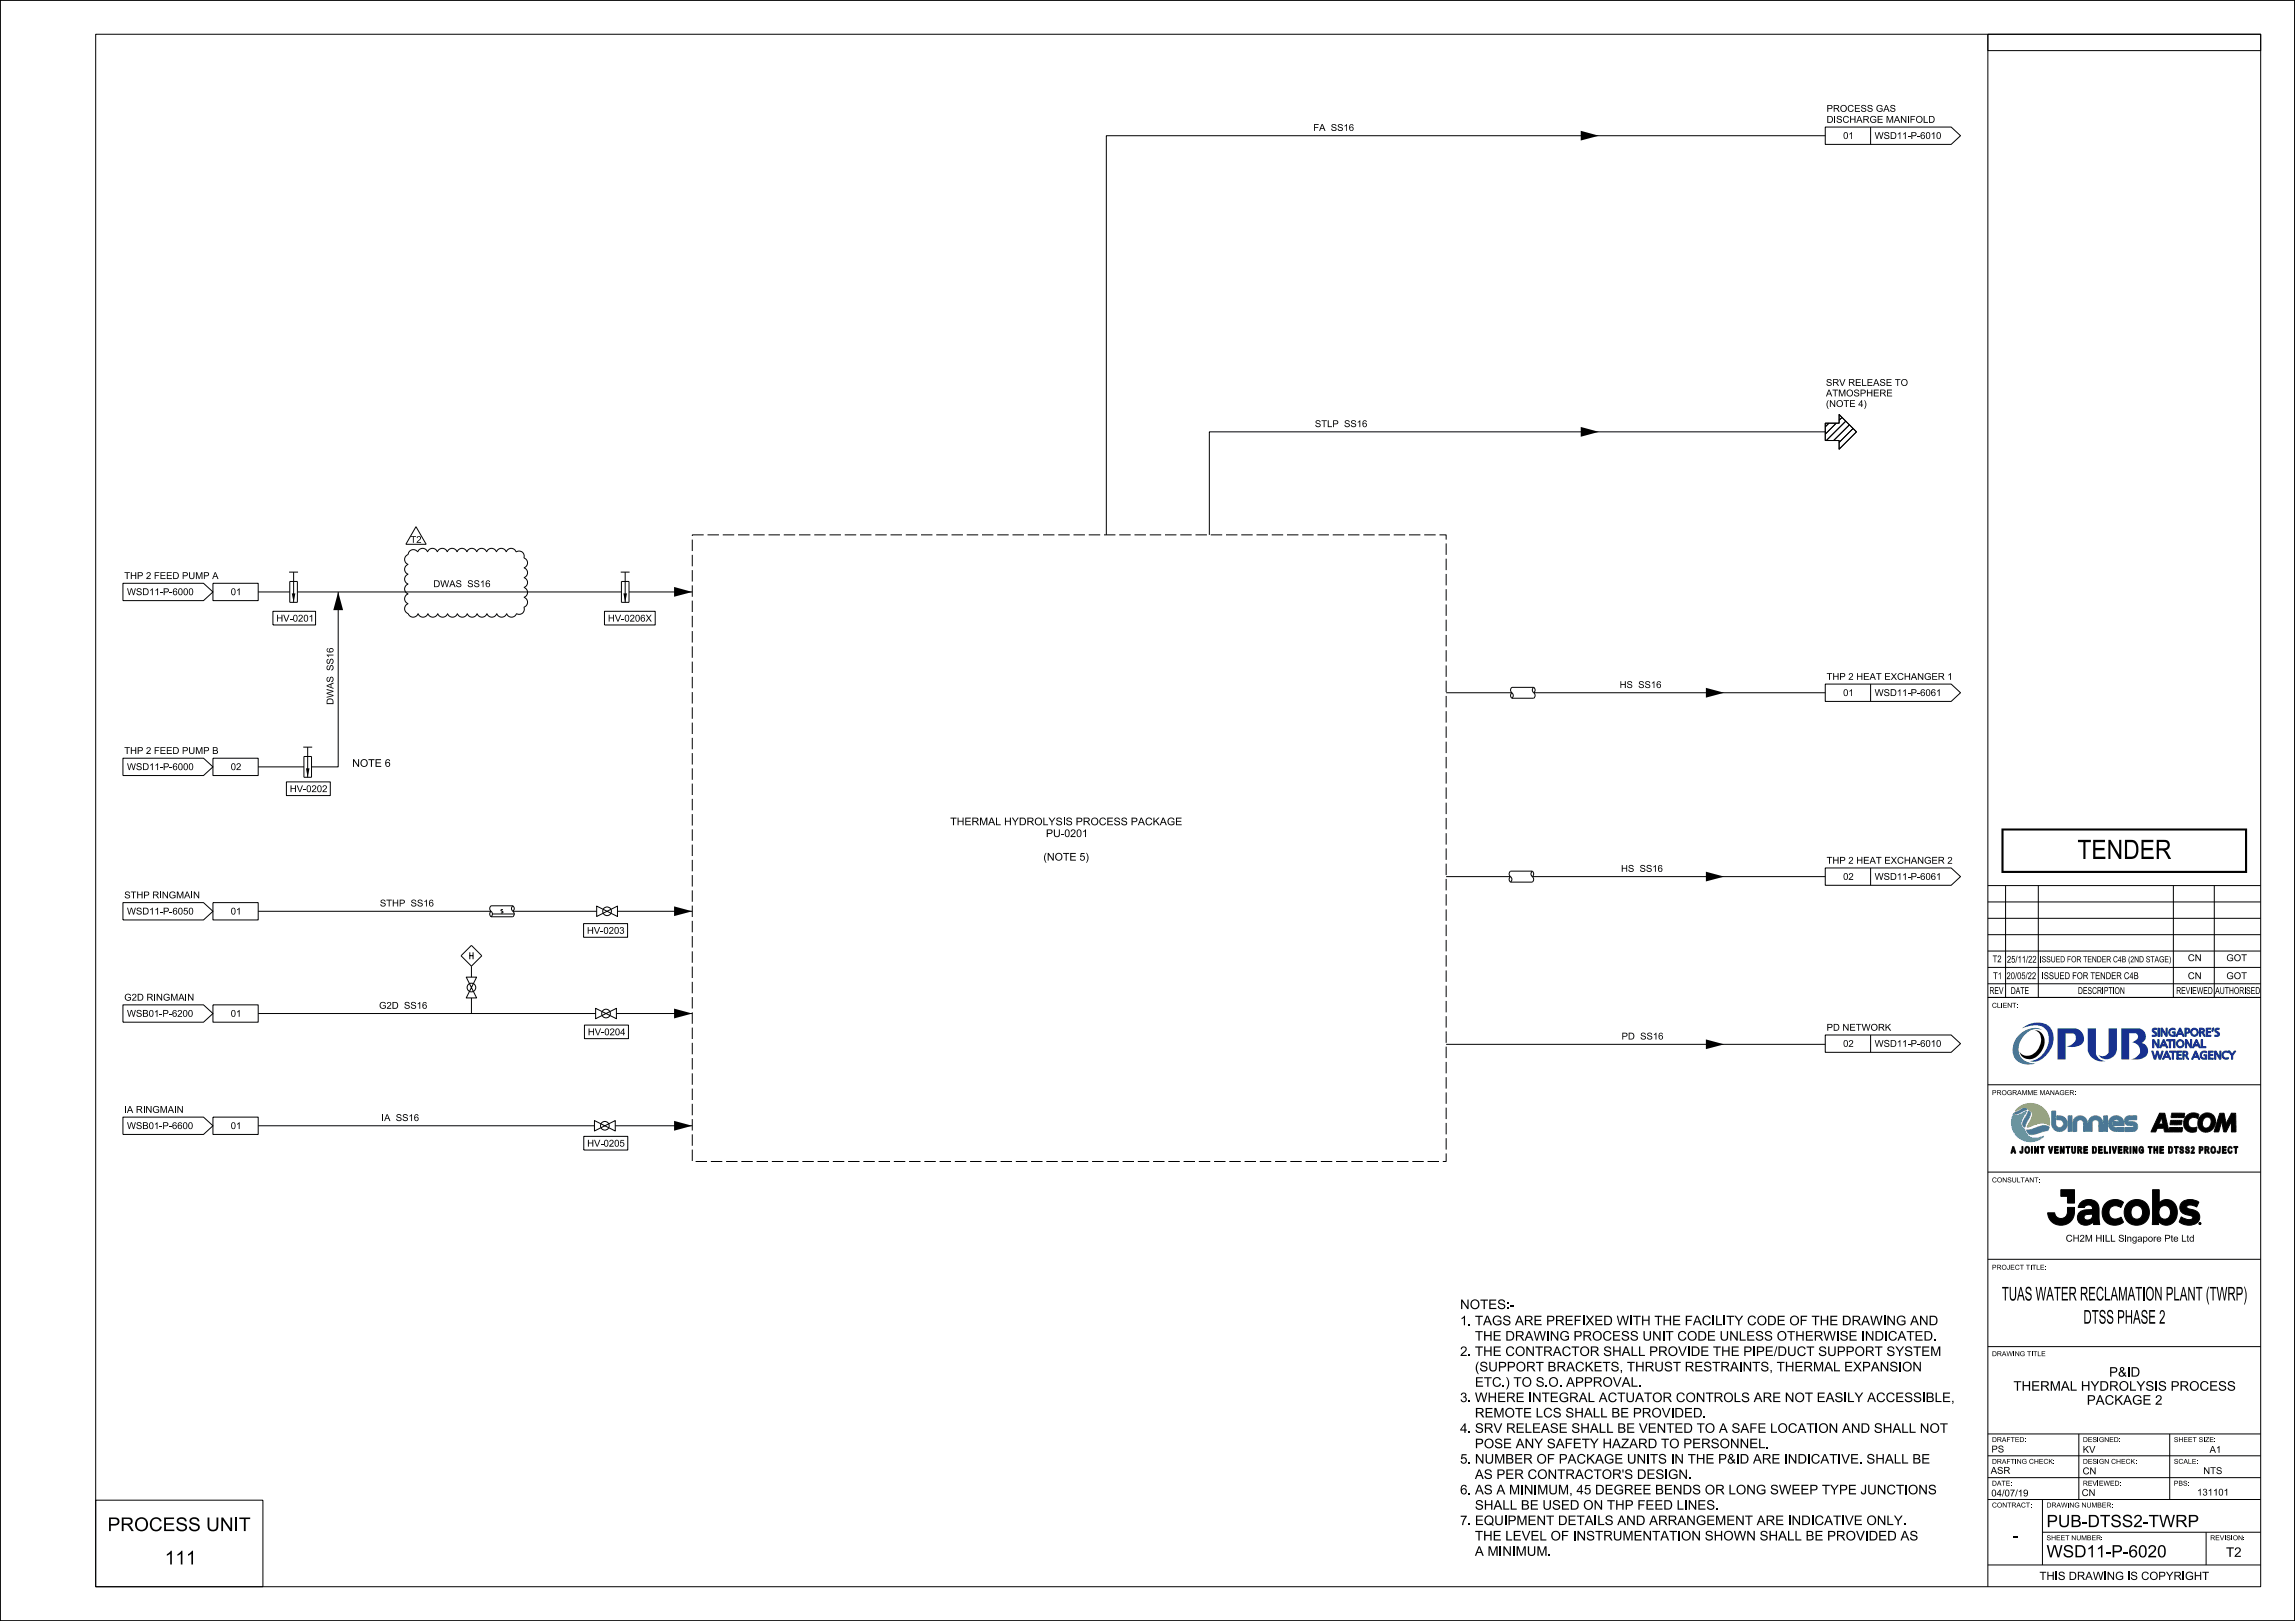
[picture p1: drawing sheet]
<svg xmlns="http://www.w3.org/2000/svg" width="841mm" height="594mm" viewBox="0 0 841 594" stroke-linecap="round" stroke-linejoin="round" font-family="sans-serif">
<defs><g id="words">
<text font-size="7" x="761.3" y="314.8">TENDER</text>
<g font-size="5">
<text x="733.6" y="476.6">TUAS WATER RECLAMATION PLANT (TWRP)</text>
<text x="763.5" y="485.1">DTSS PHASE 2</text>
<text x="39.4" y="561.1">PROCESS UNIT</text>
<text x="60.4" y="573.3">111</text>
</g>
<g font-size="4.5">
<text x="749.9" y="559.6">PUB-DTSS2-TWRP</text>
<text x="737.5" y="565">-</text>
<text x="749.9" y="570.7">WSD11-P-6020</text>
</g>
<g font-size="3.5">
<text x="535" y="479.7">NOTES:-</text>
<text x="535" y="485.6">1. TAGS ARE PREFIXED WITH THE FACILITY CODE OF THE DRAWING AND</text>
<text x="540.2" y="491.3">THE DRAWING PROCESS UNIT CODE UNLESS OTHERWISE INDICATED.</text>
<text x="535" y="496.9">2. THE CONTRACTOR SHALL PROVIDE THE PIPE/DUCT SUPPORT SYSTEM</text>
<text x="540.2" y="502.5">(SUPPORT BRACKETS, THRUST RESTRAINTS, THERMAL EXPANSION</text>
<text x="540.4" y="508.2">ETC.) TO S.O. APPROVAL.</text>
<text x="737.8" y="509.6">THERMAL HYDROLYSIS PROCESS</text>
<text x="772.9" y="504.5">P&amp;ID</text>
<text x="535" y="513.8">3. WHERE INTEGRAL ACTUATOR CONTROLS ARE NOT EASILY ACCESSIBLE,</text>
<text x="764.7" y="514.7">PACKAGE 2</text>
<text x="540.3" y="519.4">REMOTE LCS SHALL BE PROVIDED.</text>
<text x="535" y="525.1">4. SRV RELEASE SHALL BE VENTED TO A SAFE LOCATION AND SHALL NOT</text>
<text x="540.3" y="530.7">POSE ANY SAFETY HAZARD TO PERSONNEL.</text>
<text x="535" y="536.3">5. NUMBER OF PACKAGE UNITS IN THE P&amp;ID ARE INDICATIVE. SHALL BE</text>
<text x="540.4" y="542">AS PER CONTRACTOR'S DESIGN.</text>
<text x="535" y="547.6">6. AS A MINIMUM, 45 DEGREE BENDS OR LONG SWEEP TYPE JUNCTIONS</text>
<text x="540.3" y="553.2">SHALL BE USED ON THP FEED LINES.</text>
<text x="535" y="558.9">7. EQUIPMENT DETAILS AND ARRANGEMENT ARE INDICATIVE ONLY.</text>
<text x="540.1" y="564.5">THE LEVEL OF INSTRUMENTATION SHOWN SHALL BE PROVIDED AS</text>
<text x="540.1" y="570.1">A MINIMUM.</text>
<text x="815.7" y="570.5">T2</text>
</g>
<text font-size="3" x="747.4" y="579">THIS DRAWING IS COPYRIGHT</text>
<g font-size="2.8">
<text x="129.1" y="281">NOTE 6</text>
<text x="348.2" y="302.4">THERMAL HYDROLYSIS PROCESS PACKAGE</text>
<text x="383.3" y="306.7">PU-0201</text>
<text x="382.3" y="315.4">(NOTE 5)</text>
</g>
<g font-size="2.5">
<text x="669.4" y="41">PROCESS GAS</text>
<text x="481.3" y="48">FA</text>
<text x="488.3" y="48">SS16</text>
<text x="669.4" y="45">DISCHARGE MANIFOLD</text>
<text x="675.4" y="50.9">01</text>
<text x="687" y="50.9">WSD11-P-6010</text>
<text x="669.1" y="141.4">SRV RELEASE TO</text>
<text x="669.1" y="149.1">(NOTE 4)</text>
<text x="669.1" y="145.3">ATMOSPHERE</text>
<text x="481.8" y="156.5">STLP</text>
<text x="493.2" y="156.5">SS16</text>
<text x="150.4" y="198.9">T2</text>
<text x="45.5" y="212.2">THP 2 FEED PUMP A</text>
<text x="158.8" y="215.2">DWAS</text>
<text x="172.1" y="215.2">SS16</text>
<text x="46.5" y="218.1">WSD11-P-6000</text>
<text x="84.5" y="218.1">01</text>
<text x="101.3" y="227.8">HV-0201</text>
<text x="222.8" y="227.8">HV-0206X</text>
<text x="122.2" y="245.8" transform="rotate(-90 122.2 245.8)">SS16</text>
<text x="669.4" y="249.1">THP 2 HEAT EXCHANGER 1</text>
<text x="593.5" y="252.1">HS</text>
<text x="600.8" y="252.1">SS16</text>
<text x="675.4" y="255.1">01</text>
<text x="687" y="255.1">WSD11-P-6061</text>
<text x="122.2" y="258.3" transform="rotate(-90 122.2 258.3)">DW AS</text>
<text x="45.5" y="276.3">THP 2 FEED PUMP B</text>
<text x="46.5" y="282.2">WSD11-P-6000</text>
<text x="84.5" y="282.2">02</text>
<text x="106.2" y="290.3">HV-0202</text>
<text x="669.4" y="316.5">THP 2 HEAT EXCHANGER 2</text>
<text x="594" y="319.5">HS</text>
<text x="601.3" y="319.5">SS16</text>
<text x="675.4" y="322.4">02</text>
<text x="687" y="322.4">WSD11-P-6061</text>
<text x="45.5" y="329.2">STHP RINGMAIN</text>
<text x="46.5" y="335.1">WSD11-P-6050</text>
<text x="84.5" y="335.1">01</text>
<text x="139.2" y="332.2">STHP</text>
<text x="151.1" y="332.2">SS16</text>
<text x="215.1" y="342.2">HV-0203</text>
<text x="172.2" y="351.5">H</text>
<text x="730.2" y="352.6">T2</text>
<text x="735.4" y="352.8">25/11/22</text>
<text x="801.7" y="352.2">CN</text>
<text x="815.8" y="352.2">GOT</text>
<text x="730.4" y="358.8">T1</text>
<text x="735.3" y="358.8">20/05/22</text>
<text x="748.2" y="358.8">ISSUED FOR TENDER C4B</text>
<text x="801.7" y="358.8">CN</text>
<text x="815.8" y="358.8">GOT</text>
<text x="729" y="364.2">REV</text>
<text x="736.8" y="364.2">DATE</text>
<text x="761.5" y="364.2">DESCRIPTION</text>
<text x="797.5" y="364.2">REVIEWED</text>
<text x="811.8" y="364.2">AUTHORISED</text>
<text x="45.5" y="366.7">G2D RINGMAIN</text>
<text x="138.9" y="369.7">G2D</text>
<text x="148.7" y="369.7">SS16</text>
<text x="46.5" y="372.6">WSB01-P-6200</text>
<text x="84.5" y="372.6">01</text>
<text x="669.4" y="377.7">PD NETWORK</text>
<text x="215.4" y="379.4">HV-0204</text>
<text x="594.2" y="380.9">PD</text>
<text x="601.5" y="380.9">SS16</text>
<text x="675.4" y="383.6">02</text>
<text x="687" y="383.6">WSD11-P-6010</text>
<text x="45.5" y="407.8">IA RINGMAIN</text>
<text x="46.5" y="413.7">WSB01-P-6600</text>
<text x="84.5" y="413.7">01</text>
<text x="139.8" y="410.8">IA</text>
<text x="145.9" y="410.8">SS16</text>
<text x="215.2" y="420.2">HV-0205</text>
<text x="757" y="455">CH2M HILL Singapore Pte Ltd</text>
<text x="729.8" y="532.2">PS</text>
<text x="763.2" y="532.4">KV</text>
<text x="809.7" y="532.4">A1</text>
<text x="729.5" y="540.1">ASR</text>
<text x="763.2" y="540.3">CN</text>
<text x="807.4" y="540.2">NTS</text>
<text x="729.7" y="548.4">04/07/19</text>
<text x="762.8" y="548.2">CN</text>
<text x="805.1" y="548">131101</text>
</g>
<text font-size="2.2" x="747.5" y="352.6">ISSUED FOR TENDER C4B (2ND STAGE)</text>
<g font-size="1.8">
<text x="729.9" y="369.3">CLIENT:</text>
<text x="729.9" y="401.3">PROGRAMME MANAGER:</text>
<text x="729.9" y="433.3">CONSULTANT:</text>
<text x="729.9" y="465.3">PROJECT TITLE:</text>
<text x="729.9" y="497">DRAWING TITLE</text>
<text x="729.9" y="528.4">DRAFTED:</text>
<text x="763.3" y="528.4">DESIGNED:</text>
<text x="796.6" y="528.4">SHEET SIZE:</text>
<text x="729.9" y="536.4">DRAFTING CHECK:</text>
<text x="763.3" y="536.4">DESIGN CHECK:</text>
<text x="796.6" y="536.4">SCALE:</text>
<text x="729.9" y="544.4">DATE:</text>
<text x="763.3" y="544.4">REVIEWED:</text>
<text x="796.6" y="544.4">PBS:</text>
<text x="729.9" y="552.4">CONTRACT:</text>
<text x="749.9" y="552.4">DRAWING NUMBER:</text>
<text x="749.9" y="564.4">SHEET NUMBER:</text>
<text x="809.9" y="564.4">REVISION:</text>
</g>
<text font-size="1.3" x="183.6" y="334.6">S</text>
</g></defs>
<g fill="#17308f">
<path d="M754 376.8h6.5a3.6 3.6 0 0 1 2.2 6l-2.7 .8-2.7-.2a3.3 3.3 0 0 0 3.3-3.9l-.9-.8h-2.7v9.5h-3z" fill-rule="evenodd"/>
<path d="M765 376.8h3.1v9.4a3.7 3.7 0 0 0 3.5 2.6 5.5 5.5 0 0 1-6.6-3.8z" fill-rule="evenodd"/>
<path d="M772.7 376.8h3v7.8a3.7 3.7 0 0 1-2.6 3.4 3.7 3.7 0 0 1-4.1-1.5 2.47 2.47 0 0 0 3.7-.8z" fill-rule="evenodd"/>
<path d="M777.3 376.8h6.7a2.87 2.87 0 0 1 2.3 2.4 2.87 2.87 0 0 1-1.5 3 2.98 2.98 0 0 1 2.3 3.2 2.98 2.98 0 0 1-2.8 2.7l-3.6 .1a3.3 3.3 0 0 0 3.3-4.3 3.1 3.1 0 0 0-2.8-1.9 2.53 2.53 0 0 0 2.2-2.6l-.8-.8h-2.4v9.6h-2.9z" fill-rule="evenodd"/>
</g>
<path d="M740.9 376.8a8 8 0 0 1 10.2-.5 8.1 8.1 0 0 1-2 11.1 5.2 5.2 0 0 1-5.3 1.4 8 8 0 0 0 6.1-11.4 6.7 6.7 0 0 0-7.6-1z" fill-rule="evenodd" fill="#0057b8"/>
<path d="M739.8 379.4a7.2 7.2 0 0 1 8.2-2.1l.2 .2a6.4 6.4 0 0 0-8 4.3 5.4 5.4 0 0 0 5.3 7.9h.3a6 6 0 0 1-8.2-4.1l.2-2.5a7.7 7.7 0 0 1 2-3.7z" fill-rule="evenodd" fill="#008c95"/>
<g fill="none" stroke="#17308f" stroke-width=".37">
<path d="M789.1 376.9l1.3-.1-.2 .5-.6-.1-.4 .4 1.1 1v.8l-.4 .4h-1.2v-.5h.9l.3-.3-1.1-.9a.88 .88 0 0 1 .3-1.2zM790.8 376.8h.5v3h-.5zM791.9 376.8h.5l1.2 2.1 .1-2.1h.5v3h-.5l-1.3-2.2-.1 2.2h-.4zM795.2 377.1l.3-.2a.89 .89 0 0 1 .9-.3 .89 .89 0 0 1 .7 .8 1.16 1.16 0 0 0-1.8 .2 1.16 1.16 0 0 0 .5 1.7h.9v-.7l-.6-.1v-.4h1v1.7h-1.3a1.55 1.55 0 0 1-.6-2.7zM798.7 376.8h.3l1.4 3h-.5l-.3-.7h-1.5l-.3 .7h-.5zM798.9 377.4l.5 1.2h-1.1zM800.7 376.8h1a.99 .99 0 0 1 .8 1.2 .99 .99 0 0 1-1.4 .6v1.2h-.4zM801.1 377.2l.9 .2-.1 .7-.8 .1zM806 376.8h1a.86 .86 0 0 1 .8 .6 .86 .86 0 0 1-.4 1l.7 1.4h-.5l-.6-1.3h-.6v1.3h-.4zM806.4 377.2l.8 .1 .2 .6-1 .2zM807 378.5h.1M808.5 376.8h1.7v.3h-1.2v.9h1v.4h-1v1h1.2v.4h-1.7z"/>
<path d="M810.9 376.8h.4M810.9 376.8h.4l-.4 1.1h-.4zM812 376.9l1.3-.1-.2 .5-.5-.1-.5 .4 1.2 1.2-.4 1h-1.3v-.5h1l.2-.3-1-.9a.85 .85 0 0 1 .2-1.2zM788.5 385.2h.5l.7 2.2 .7-2.2h.4l.7 2.2 .7-2.2h.5l-.9 3h-.6l-.6-2.3-.6 2.3h-.6zM788.8 381h.5l1.4 2.1v-2.1h.5v3h-.6l-1.3-2.2v2.2h-.5zM792.7 381h.3l1.4 3h-.5l-.3-.7h-1.4l-.4 .7h-.4zM792.9 381.6l.5 1.2h-1.1zM793.8 385.2h.3l1.4 3h-.5l-.3-.8h-1.5l-.3 .8h-.5zM794 385.8l.5 1.2h-1.1zM794 381h2.4v.4h-1v2.6h-.5v-2.6h-.9zM795.1 385.2h2.3v.4h-.9v2.6h-.5v-2.6h-.9zM796.5 381h.5v3h-.5z"/>
<path d="M797.7 385.2h1.7v.3h-1.2v.9h1.1v.4h-1.1v.9h1.2v.5h-1.7zM799.9 385.2h.9a.87 .87 0 0 1 .9 .6 .87 .87 0 0 1-.4 1l.7 1.4h-.5l-.7-1.3h-.5v1.3h-.4zM800.3 385.6l.8 .1 .2 .5-1 .3zM800.8 386.9h.1M800.8 381h.5l1.4 2.1v-2.1h.4v3h-.5l-1.3-2.2v2.2h-.5zM804.4 385.2h.4l1.3 3h-.4l-.3-.8h-1.5l-.3 .8h-.5zM804.6 385.8l.5 1.2h-1zM804.7 381h.3l1.4 3h-.5l-.3-.7h-1.4l-.4 .7h-.5zM804.9 381.6l.5 1.2h-1.1zM806.6 381h.5v2.5h1.3v.5h-1.8zM806.7 385.5l.3-.2a.93 .93 0 0 1 1-.3 .93 .93 0 0 1 .6 .8 1.17 1.17 0 0 0-1.7 .2 1.17 1.17 0 0 0 .5 1.7h.8v-.8h-.6v-.4h1v1.7h-1.3a1.56 1.56 0 0 1-.6-2.7zM808.2 387.7h.1"/>
<path d="M809.3 385.2h1.7v.3h-1.2v.9h1.1v.4h-1.1v.9h1.2v.5h-1.7zM811.6 385.2h.5l1.3 2.1v-2.1h.5v3h-.5l-1.4-2.2v2.2h-.4z"/>
<circle cx="804.1" cy="378.2" r="1.03"/>
<circle cx="804.2" cy="378.2" r="1.46"/>
<circle cx="798.9" cy="382.4" r="1.03"/>
<circle cx="798.9" cy="382.4" r="1.46"/>
</g>
<path d="M814.7 385.5a1.79 1.79 0 0 1 1.9-.2v.5a1.15 1.15 0 0 0-1.6 0 1.15 1.15 0 0 0 0 1.6 1.15 1.15 0 0 0 1.6 .1 .79 .79 0 0 1-.4 .7 .79 .79 0 0 1-.9-.1 1.56 1.56 0 0 1-.6-2.6z" fill-rule="evenodd" fill="#17308f"/>
<path d="M814.7 385.5l.3-.2a.93 .93 0 0 1 1-.3 .93 .93 0 0 1 .6 .8 1.15 1.15 0 0 0-1.6 0 1.15 1.15 0 0 0 0 1.6 1.15 1.15 0 0 0 1.6 .1 1 1 0 0 1-.8 .8 1 1 0 0 1-1.1-.5l-.5-1.2zM816.6 385.2h.5l.8 1.1 .9-1.1h.5l-1.1 1.6v1.4h-.5v-1.4zM816.6 385.2h.5" fill="none" stroke="#17308f" stroke-width=".37"/>
<g fill="#17308f">
<path d="M808.5 376.8h1.7v.3h-1.2v.9h1v.4h-1v1h1.2v.4h-1.7z" fill-rule="evenodd"/>
<path d="M791.9 376.8h.5l1.2 2.1 .1-2.1h.5v3h-.5l-1.3-2.2-.1 2.2h-.4z" fill-rule="evenodd"/>
<path d="M790.8 376.8h.5v3h-.5z" fill-rule="evenodd"/>
<path d="M788.9 377l.4-.2h1.1l-.2 .5-.6-.1-.4 .3 1.2 1.3-.5 1h-1.2v-.5h.9l.3-.3-1.2-1.1z" fill-rule="evenodd"/>
<path d="M795.2 377.1a1.66 1.66 0 0 1 1.9-.1v.4a1.19 1.19 0 0 0-1.7 .2 1.19 1.19 0 0 0 .2 1.7h1.1v-.7l-.6-.1v-.4h1v1.7h-1.3a1.55 1.55 0 0 1-.6-2.7z" fill-rule="evenodd"/>
<path d="M798.7 376.8h.3l1.4 3h-.5l-.3-.7h-1.5l-.3 .7h-.5zM798.9 377.4l-.6 1.2h1.1z" fill-rule="evenodd"/>
<path d="M800.7 376.8h1a.99 .99 0 0 1 .8 1.2 .99 .99 0 0 1-1.4 .6v1.2h-.4zM801.1 377.2v1l.9-.1v-.7z" fill-rule="evenodd"/>
<path d="M802.7 378.2a1.46 1.46 0 0 0 2.9 0 1.46 1.46 0 0 0-2.9 0zM803.1 378.2a1.05 1.05 0 0 1 2.1 0 1.05 1.05 0 0 1-2.1 0z" fill-rule="evenodd"/>
<path d="M806 376.8h1a.86 .86 0 0 1 .8 .6 .86 .86 0 0 1-.4 1l.7 1.4h-.5l-.6-1.3h-.6v1.3h-.4zM806.4 377.2v.9l.9-.1-.1-.7z" fill-rule="evenodd"/>
<path d="M810.9 376.8h.4l-.4 1.1h-.4z" fill-rule="evenodd"/>
<path d="M811.8 377l.5-.2h1l-.2 .5-.5-.1-.5 .3 1.2 1.3-.4 1h-1.3v-.5h1l.2-.3-1.1-1.1z" fill-rule="evenodd"/>
<path d="M788.8 381h.5l1.4 2.1v-2.1h.5v3h-.6l-1.3-2.2v2.2h-.5z" fill-rule="evenodd"/>
<path d="M797.5 382.4a1.46 1.46 0 0 0 2.9 0 1.46 1.46 0 0 0-2.9 0zM797.9 382.4a1.03 1.03 0 0 1 2 0 1.03 1.03 0 0 1-2 0z" fill-rule="evenodd"/>
<path d="M792.7 381h.3l1.4 3h-.5l-.3-.7h-1.4l-.4 .7h-.4zM792.9 381.6l-.6 1.2h1.1z" fill-rule="evenodd"/>
<path d="M804.7 381h.3l1.4 3h-.5l-.3-.7h-1.4l-.4 .7h-.5zM804.9 381.6l-.6 1.2h1.1z" fill-rule="evenodd"/>
<path d="M800.8 381h.5l1.4 2.1v-2.1h.4v3h-.5l-1.3-2.2v2.2h-.5z" fill-rule="evenodd"/>
<path d="M794 381h2.4v.4h-1v2.6h-.5v-2.6h-.9z" fill-rule="evenodd"/>
<path d="M796.5 381h.5v3h-.5z" fill-rule="evenodd"/>
<path d="M806.6 381h.5v2.5h1.3v.5h-1.8z" fill-rule="evenodd"/>
<path d="M793.8 385.2h.3l1.4 3h-.5l-.3-.8h-1.5l-.3 .8h-.5zM794 385.8l-.6 1.2h1.1z" fill-rule="evenodd"/>
<path d="M795.1 385.2h2.3v.4h-.9v2.6h-.5v-2.6h-.9z" fill-rule="evenodd"/>
<path d="M809.3 385.2h1.7v.3h-1.2v.9h1.1v.4h-1.1v.9h1.2v.5h-1.7z" fill-rule="evenodd"/>
<path d="M811.6 385.2h.5l1.3 2.1v-2.1h.5v3h-.5l-1.4-2.2v2.2h-.4z" fill-rule="evenodd"/>
<path d="M806.7 385.5a1.79 1.79 0 0 1 1.9-.2v.5a1.17 1.17 0 0 0-1.7 .2 1.17 1.17 0 0 0 .5 1.7h.8v-.8h-.6v-.4h1v1.7h-1.3a1.56 1.56 0 0 1-.6-2.7z" fill-rule="evenodd"/>
<path d="M797.7 385.2h1.7v.3h-1.2v.9h1.1v.4h-1.1v.9h1.2v.5h-1.7z" fill-rule="evenodd"/>
<path d="M799.9 385.2h.9a.87 .87 0 0 1 .9 .6 .87 .87 0 0 1-.4 1l.7 1.4h-.5l-.6-1.3h-.6v1.3h-.4zM800.3 385.6v.9l1-.3-.2-.5z" fill-rule="evenodd"/>
<path d="M804.4 385.2h.4l1.3 3h-.4l-.3-.8h-1.5l-.3 .8h-.5zM804.6 385.8l-.5 1.2h1z" fill-rule="evenodd"/>
<path d="M788.5 385.2h.5l.7 2.2 .7-2.2h.4l.7 2.2 .7-2.2h.5l-.9 3h-.6l-.6-2.3-.6 2.3h-.6z" fill-rule="evenodd"/>
<path d="M816.6 385.2h.5l.9 1.1 .8-1.1h.5l-1.1 1.6v1.4h-.5v-1.4z" fill-rule="evenodd"/>
</g>
<path d="M739.3 406.3l1.7-1.2 2.4-.7 2.2 .1 1.7 .7 1.9 1.4 1.2 1.6 .6 2.2v1.9l-1.3-.6-1.4-.2-1.8 .3-3.7 1.3 1.8-3.8a2.17 2.17 0 0 0-1.4-2.8l-.5-.6-.9-.2-3.3 1.4z" fill-rule="evenodd" fill="#95c11f"/>
<g fill="none" stroke="#95c11f" stroke-width=".37">
<path d="M738.5 407.1h.1M738.6 407l-.1 .1M739.5 406.7l-.9 .4M739.5 406.7h.1M739.6 406.6h-.1M739.7 406.5l-.1 .1M740.9 405.9l-1.2 .6M740.9 405.9h.1M741 405.9l1.3-.2 .9 .8M742.7 404.5h.1M742.7 404.5l-2 .7-2.1 1.8M742.8 413.1h.1"/>
<path d="M742.9 413.1h.1M743 413.1h.1M743.2 406.5v.1M743.2 406.6h.1M743.2 406.6l.1 .1M743.3 406.7h.1M743.4 406.7h.1M743.5 406.7h.1M743.6 404.4l-.9 .1M743.6 406.7h.1M743.6 404.4h.1M743.7 406.7v.1a1.94 1.94 0 0 1 .8 2.8"/>
<path d="M743.7 404.4h.1M743.7 404.3h.8M743.7 404.3v.1M743.8 411.2l-1 1.9M743.8 411.1h.1M743.8 411.1v.1M743.8 411h.1M744.5 404.4h.1M744.5 404.3v.1M744.5 409.7h.1M744.5 409.7l-.7 1.3M744.5 409.6h.1"/>
<path d="M744.5 409.6v.1M744.6 404.4l2.7 .8 2.2 1.7 1.3 2.4 .2 3M745.1 412.3l-2.1 .8M745.2 412.2l-.1 .1M745.9 412l-.7 .2M745.9 412h.1M746 411.9h.1M746 411.9l-.1 .1M746.1 411.9h.1M746.2 411.9h.1M746.2 411.9h-.1M746.3 411.8v.1"/>
<path d="M746.3 411.8h.1M746.4 411.8h.1M746.5 411.8h.1M746.5 411.8l1.8-.3 1.7 .3M750 411.8h.1M750 411.8l.1 .1M750.1 411.9h.1M750.1 411.9l.7 .3M750.8 412.2h.1M750.9 412.2h.1M750.9 412.2v.1M751 412.3h.1"/>
</g>
<path d="M740.2 406.8h.1" fill="none" stroke="#497593" stroke-width=".37"/>
<path d="M738.3 407.7l3.2-1.5 .9-.1a.35 .35 0 0 1 .3 .5 .35 .35 0 0 1-.5 .2l-3.1 1.4h-.6z" fill-rule="evenodd" fill="#497593"/>
<g fill="none" stroke="#497593" stroke-width=".37">
<path d="M738.4 407.6l.1 .6 .9-.1M738.4 407.6h.1M738.5 407.6h.1M738.5 407.6h-.1M738.8 407.5l-.2 .1M738.9 407.5h-.1M738.9 407.5h.1M739.4 408.1h.1M739.5 408.1h-.1M739.5 408.1h.1M740.1 406.9l-1.1 .6M740.1 406.9h.1"/>
<path d="M740.2 406.9h-.1M740.2 406.8h.1M740.3 407.7l-.8 .4M740.3 407.7h.1M740.4 406.7l-.1 .1M740.4 407.6l-.1 .1M740.4 406.7h.1M740.4 407.6h.1M740.7 407.5l-.3 .1M740.7 407.5h.1M741.9 406.1h.1M741.9 406.1l-1.5 .6"/>
<path d="M742 406.1h.1M742.1 406.1h.1M742.2 406.1h.1M742.3 406.1l.4 .5M742.7 406.7h.1M742.7 406.7l-2 .8"/>
</g>
<path d="M743.2 407.2l.2-.1a1.55 1.55 0 0 1 .1 2.5l-1.1 2-.4 1.5-.2-.1-.6-.8 .1-.8z" fill-rule="evenodd" fill="#497593"/>
<g fill="none" stroke="#497593" stroke-width=".37">
<path d="M741.9 410.1l-.7 1.8 .2 .6 .6 .6M741.9 410v.1M741.9 410h.1M742 409.9l-.1 .1M742 413.1h.1M742 413v.1M742 413h.1M742.1 412.5h.1M742.1 412.5l-.1 .5M742.2 412.4l-.1 .1M742.2 412.4h.1M742.4 411.6l-.2 .7"/>
<path d="M742.5 411.6h-.1M742.5 409l-.5 .9M742.5 411.5h.1M742.5 411.5v.1M742.5 408.9v.1M742.6 408.9h.1M742.6 408.9h-.1M742.6 408.8h.1M742.6 408.8v.1M742.9 410.6l-.4 .9M742.9 410.6h.1M743 408.1l-.4 .7"/>
<path d="M743 410.6h.1M743 410.5v.1M743 407.9v.1M743 408h.1M743 408v.1M743.1 407.9h.1M743.1 407.9h-.1M743.1 407.8h.1M743.2 410.2l-.2 .3M743.2 410.2h.1M743.2 407.2h.1M743.2 407.2l-.1 .6"/>
<path d="M743.2 410.1v.1M743.2 410.1h.1M743.3 407.1v.1M743.3 407.1h.1M743.3 410h.1M743.4 409.9h.1M743.4 409.9h-.1M743.4 409.8v.1M743.4 407.1h.1M743.4 409.8h.1M743.5 409.7h-.1M743.5 409.7h.1"/>
<path d="M743.5 407.1a.92 .92 0 0 1 .6 1.3M744 408.5l-.5 1.2M744 408.5h.1M744 408.4v.1M744.1 408.4h-.1"/>
</g>
<path d="M751.9 407.1h1.4v4.8l.3 .7 .7 .5a1.47 1.47 0 0 0 1.9-1.4 1.47 1.47 0 0 0-1.9-1.4h-.6v-1.4h.6a2.88 2.88 0 0 1 3.3 2.4 2.88 2.88 0 0 1-2.4 3.3 2.88 2.88 0 0 1-3.3-2.4z" fill-rule="evenodd" fill="#497593"/>
<g fill="none" stroke="#497593" stroke-width=".37">
<path d="M751.9 407.1h1.4v4.8l.3 .7 .7 .5a1.47 1.47 0 0 0 1.9-1.4 1.47 1.47 0 0 0-1.9-1.4h-.6v-1.4h.6a2.89 2.89 0 0 1 3.2 3.6M751.9 407.1h.1M751.9 407.1l.1 5.6M752 412.7h.1M752 412.7l1.2 1.5 .9 .4h1.1M755.2 414.6h.1M755.3 414.6h.1M755.4 414.5l-.1 .1M757.4 412.7v.2a2.87 2.87 0 0 1-2 1.6M757.4 412.7h.1M757.4 412.6v.1M757.4 412.6h.1"/>
<path d="M757.5 412.6h.1M757.5 412.5v.1"/>
</g>
<path d="M738 407.9v.1a1.35 1.35 0 0 0 2.3 .4l2.3-1.2-1.8 3.4a3 3 0 0 0 1.3 3.4l.3 1.1a4.1 4.1 0 0 0 4.8 1.8l1.8-.5-2.4 1.5-1.8 .5-1.5-.1a7 7 0 0 1-5.3-10.4z" fill-rule="evenodd" fill="#3abad9"/>
<g fill="none" stroke="#3abad9" stroke-width=".37">
<path d="M737.5 408.9v.1M737.5 409l-.4 2.8 .5 2.1M737.6 408.8v.1M737.6 408.9h-.1M737.6 413.9h.1M737.6 413.9l.7 1.4M737.9 408l-.3 .8M738 407.9h.1M738 407.9v.1M738 408v.1M738.3 415.3h.1M738.3 415.3l.7 .9a7 7 0 0 0 7.4 1.8"/>
<path d="M741.3 409.5l-.5 1.3a2.59 2.59 0 0 0 1.1 3M741.3 409.5h.1M741.4 409.4l-.1 .1M741.4 409.4h.1M741.9 408.6h.1M741.9 408.6l-.5 .8M741.9 408.5v.1M741.9 408.5h.1M742 413.8l.2 .8M742 413.8h.1M742.2 414.6v.1M742.2 414.6h.1"/>
<path d="M742.2 414.7v.1M742.2 407.9v.1M742.2 408l-.3 .5M742.2 414.8l.2 .3a3.5 3.5 0 0 0 3.8 1.9M742.4 407.3l-1.8 .9a1.59 1.59 0 0 1-2.6-.1M742.5 407.3h.1M742.5 407.3h-.1M742.6 407.3h.1M742.6 407.2v.1M742.6 407.2h.1M742.6 407.2l-.1 .1M742.6 407.3l-.3 .6"/>
<path d="M746.2 417h.1M746.4 418h.1M746.5 417.9v.1M746.5 417.9h.1M747.4 416.8l-1.1 .2M747.4 416.8h.1M747.5 416.8h.1M747.6 416.8h-.1M747.6 416.8h.1M747.7 416.7l-.1 .1M747.7 416.7h.1M747.9 416.7h-.2"/>
<path d="M747.9 416.7h.1M748.1 416.7h-.2M748.1 416.6v.1M748.3 416.6h-.2M748.4 416.5v.1M748.4 416.5h.1M748.5 416.5h.1M748.6 416.5h-.1M748.6 416.5h.1M749 416.4h.1M749 416.4l-.4 .1M749 416.4l-2.4 1.5"/>
</g>
<path d="M773.5 409.6l.9-.6 1.1-.1a2.91 2.91 0 0 1 2.9 3.1v.5h-3.9v-1.5l2.1-.1a1.46 1.46 0 0 0-2.5 .3 1.46 1.46 0 0 0 1.6 2h2.7v1.4h-3.6a2.87 2.87 0 0 1-2.1-2.1 2.87 2.87 0 0 1 .8-2.9z" fill-rule="evenodd" fill="#497593"/>
<path d="M772.9 410.3l-.3 1.6a3.3 3.3 0 0 0 4.3 2.7h1.5v-1.4h-1.5a2.11 2.11 0 0 1-2.8-1.1l-.1-.2M773 410.3h.1M773 410.2h.1M773 410.2v.1M773 410.2a2.91 2.91 0 0 1 3.4-1.2 2.91 2.91 0 0 1 2 3v.5h-3.9v-1.5h2.2M774 411.6v.3M774 411.6h.1M774 411.9h.1M776.7 411h.1M776.7 411l-.1-.1a1.45 1.45 0 0 0-1.5-.6 1.45 1.45 0 0 0-1.1 1.3" fill="none" stroke="#497593" stroke-width=".37"/>
<path d="M757.9 408.9h1.4v5.7h-1.4z" fill-rule="evenodd" fill="#497593"/>
<path d="M757.9 408.9h1.4v5.7h-1.4zM757.9 408.9h.1" fill="none" stroke="#497593" stroke-width=".37"/>
<path d="M760.5 409.6l.9-.6 1.2-.1 .8 .2 .9 .7 .6 1.4v3.4h-1.4v-2.1a1.46 1.46 0 0 0-.3-1.7 1.46 1.46 0 0 0-1.6-.3l-.6 .8v3.3h-.8a.52 .52 0 0 1-.6-.1 .52 .52 0 0 1 0-.7l.1-2.9z" fill-rule="evenodd" fill="#497593"/>
<path d="M759.6 414.6h.1M760.9 414.6h-1.2M760.9 414.6h.1M763.1 409h-1.7l-1.4 1.2-.4 .9v3.5M763.1 409h.1M763.2 409l.2 .1M763.4 409.1v.1M763.4 409.2l.9 .6 .5 1M764.8 410.8h.1M764.8 410.9l.1 3.7h-1.4v-2.1a1.46 1.46 0 0 0-.3-1.7 1.46 1.46 0 0 0-1.6-.3l-.6 .8v3.3M764.8 410.9h.1" fill="none" stroke="#497593" stroke-width=".37"/>
<path d="M766 409.7l1.7-.8 1 .1 1.1 .7 .7 1.3v3.6h-1.3l-.2-3.7a1.24 1.24 0 0 0-1.4-.6 1.24 1.24 0 0 0-.9 1.2v3.1h-1.5l.1-3.5z" fill-rule="evenodd" fill="#497593"/>
<path d="M765.2 414.6h.1M766.7 411.2v3.4h-1.4M766.7 411.1a1.35 1.35 0 0 1 1.9-.6 1.35 1.35 0 0 1 .5 1.9l.1 2.2h1.3v-3.3l-.6-1.5-1.6-.9-1.7 .3-.9 .8-.4 .9-.1 3.7M766.7 411.2h.1" fill="none" stroke="#497593" stroke-width=".37"/>
<path d="M770.9 408.9h1.4v5.7h-1.4z" fill-rule="evenodd" fill="#497593"/>
<path d="M770.9 408.9h.1M770.9 408.9v5.7M770.9 408.9h1.4v5.7h-1.4M770.9 414.6h.1" fill="none" stroke="#497593" stroke-width=".37"/>
<path d="M779 409.4l1-.5h3v1.4h-2.8l-.3 .5 .3 .2 2.2 .3 .9 1.1a2.23 2.23 0 0 1-3 2.2h-1.6v-1.4l3.1-.1a.35 .35 0 0 0 .1-.4 .35 .35 0 0 0-.4-.2h-.4a1.91 1.91 0 0 1-2.3-.8 1.91 1.91 0 0 1 .2-2.3z" fill-rule="evenodd" fill="#497593"/>
<g fill="none" stroke="#497593" stroke-width=".37">
<path d="M778.7 414.6h.1M780 410.8v.1M780 410.4v.4M780 410.9l.2 .1M780 410.4h.1M780 410.4l3-.1v-1.4h-2.9a1.86 1.86 0 0 0-1.5 2.3 1.86 1.86 0 0 0 2.5 1.3h.6l.2 .3M780.2 411h.1M780.2 411h1.6M781.8 411.1h.1M781.9 411.1h.1M781.9 412.8h.1M781.9 412.8l-.3 .4h-2.9v1.4"/>
<path d="M781.9 411.1l1.1 .7M783 411.8h.1M783.1 411.8v.1M783.1 411.8h.1M783.1 411.9h.1M783.1 411.9l.2 .5a2.27 2.27 0 0 1-3.1 2.2h-1.5"/>
</g>
<path d="M742.7 414l1.8-.1 3.8-1.3 1.5-.1a.8 .8 0 0 1 1.1 .7l-.4 1.1-5.2 1.4a1.86 1.86 0 0 1-2.6-1.7z" fill-rule="evenodd" fill="#497593"/>
<g fill="none" stroke="#497593" stroke-width=".37">
<path d="M744.5 413.9h.1M744.5 413.9l-1.6 .2a1.5 1.5 0 0 0 2 1.6l.9-.1M744.5 413.8h.1M744.5 413.8v.1M745.7 413.4h.1M745.7 413.4l-1.2 .4M745.8 415.5v.1M746.8 413l-1.1 .4M746.9 413h-.1M747 413h-.1M747 413h.1M747.7 412.7l-.7 .3"/>
<path d="M747.7 412.7h.1M747.8 412.7l1.9-.2 1.2 .6M747.8 412.7h.1M749.3 414.5h.1M749.3 414.5l-3.5 1M749.3 414.4h.1M749.4 414.4h.1M750.4 414.3h.1M750.4 414.3l-1 .1M750.8 413.3h.1M750.8 413.3l-.4 1M750.9 413.2h.1"/>
<path d="M750.9 413.1h.1M750.9 413.2h-.1"/>
</g>
<g fill="none" stroke="#000" stroke-width=".37">
<path d="M.1 .1h840.8v593.9h-840.8zM35.1 12.6h793.3v568.8h-793.3zM728.5 12.6h99.9v5.9h-99.9zM728.5 12.6v568.8M668.9 46.6h46.1l3.4 3.1-3.4 3.2h-46.1zM685.5 46.6v6.3M668.9 155.1h5v-3.2l6.4 6.3-6.4 6.4v-3.2h-5zM670.2 155.1l-1.3 1.3M672.9 155.1l-4 4M675 153l-1.1 1M676.4 154.3l-7.1 7.1M677.7 155.7l-5.8 5.7"/>
<path d="M679.1 157l-5.2 5.1M152.4 193l3.8 6.5h-7.5zM45 213.7h29.6l3.4 3.2-3.4 3.2h-29.6zM78 213.7h16.6v6.4h-16.6zM105.9 209.6h3.3M106.2 213.1h2.8v7.6h-2.8zM107.6 209.6v11.1M150.2 201.9l1.3-.5 .9 .2 .7 .7a1.88 1.88 0 0 1 1.8-1.4 1.88 1.88 0 0 1 1.8 1.4 1.88 1.88 0 0 1 1.8-1.4 1.88 1.88 0 0 1 1.8 1.4 1.9 1.9 0 0 1 1.8-1.4 1.9 1.9 0 0 1 1.8 1.4 1.88 1.88 0 0 1 1.8-1.4 1.88 1.88 0 0 1 1.8 1.4 1.88 1.88 0 0 1 1.8-1.4 1.88 1.88 0 0 1 1.8 1.4 1.88 1.88 0 0 1 1.8-1.4 1.88 1.88 0 0 1 1.8 1.4 1.9 1.9 0 0 1 1.8-1.4 1.9 1.9 0 0 1 1.8 1.4 1.88 1.88 0 0 1 1.8-1.4 1.88 1.88 0 0 1 1.8 1.4 1.88 1.88 0 0 1 1.8-1.4 1.88 1.88 0 0 1 1.8 1.4 1.88 1.88 0 0 1 1.8-1.4 1.88 1.88 0 0 1 1.8 1.4 1.88 1.88 0 0 1 2.3 0 1.88 1.88 0 0 1 .6 2.2 1.88 1.88 0 0 1 1.3 1.8 1.88 1.88 0 0 1-1.3 1.8 1.88 1.88 0 0 1 1.3 1.8 1.88 1.88 0 0 1-1.3 1.8 1.88 1.88 0 0 1 1.3 1.8 1.88 1.88 0 0 1-1.3 1.8 1.9 1.9 0 0 1 1.3 1.8 1.9 1.9 0 0 1-1.3 1.8 1.88 1.88 0 0 1 1.3 1.8 1.88 1.88 0 0 1-1.3 1.8 1.89 1.89 0 0 1-.5 2.2 1.89 1.89 0 0 1-2.2 .2 1.89 1.89 0 0 1-1.8 1.3 1.89 1.89 0 0 1-1.8-1.3 1.92 1.92 0 0 1-1.8 1.3 1.92 1.92 0 0 1-1.9-1.3 1.89 1.89 0 0 1-1.8 1.3 1.89 1.89 0 0 1-1.8-1.3 1.89 1.89 0 0 1-1.8 1.3 1.89 1.89 0 0 1-1.8-1.3 1.89 1.89 0 0 1-1.8 1.3 1.89 1.89 0 0 1-1.8-1.3 1.92 1.92 0 0 1-1.8 1.3 1.92 1.92 0 0 1-1.8-1.3 1.89 1.89 0 0 1-1.8 1.3 1.89 1.89 0 0 1-1.8-1.3 1.89 1.89 0 0 1-1.8 1.3 1.89 1.89 0 0 1-1.8-1.3 1.89 1.89 0 0 1-1.8 1.3 1.89 1.89 0 0 1-1.8-1.3 1.89 1.89 0 0 1-1.8 1.3 1.89 1.89 0 0 1-1.8-1.3 1.92 1.92 0 0 1-1.8 1.3 1.92 1.92 0 0 1-1.8-1.3 1.92 1.92 0 0 1-1.3-1.9 1.92 1.92 0 0 1 1.3-1.8 1.89 1.89 0 0 1-1.3-1.8 1.89 1.89 0 0 1 1.3-1.8 1.89 1.89 0 0 1-1.3-1.8 1.89 1.89 0 0 1 1.3-1.8 1.89 1.89 0 0 1-1.3-1.8 1.89 1.89 0 0 1 1.3-1.8 1.89 1.89 0 0 1-1.3-1.8 1.89 1.89 0 0 1 1.3-1.8 1.92 1.92 0 0 1-1.3-1.8 1.92 1.92 0 0 1 1.3-1.8zM227.5 209.6h3.2M227.7 213.1h2.8v7.6h-2.8zM229.1 209.6v11.1M554 253.9a1.27 1.27 0 0 1 0 2"/>
<path d="M554 253.9a1.27 1.27 0 0 0 0 2M562 251.9a1.23 1.23 0 0 1 0 2M562 251.9a1.19 1.19 0 0 0 0 2M562 253.9a1.27 1.27 0 0 1 0 2h-8M562 251.9h-8a1.23 1.23 0 0 0 0 2M668.9 250.7h46.1l3.4 3.2-3.4 3.1h-46.1zM685.5 250.7v6.3M45 277.8h29.6l3.4 3.2-3.4 3.2h-29.6zM78 277.8h16.6v6.4h-16.6zM111.1 273.8h3.3M111.4 277.2h2.8v7.6h-2.8zM112.7 273.8v11"/>
<path d="M561.5 319.2a1.27 1.27 0 0 1 0 2M561.5 319.2a1.27 1.27 0 0 0 0 2M561.5 319.2h-8a1.27 1.27 0 0 0 0 2M668.9 318.1h46.1l3.4 3.1-3.4 3.2h-46.1zM685.5 318.1v6.3M45 330.8h29.6l3.4 3.1-3.4 3.2h-29.6zM78 330.8h16.6v6.3h-16.6zM180 333.9a1.27 1.27 0 0 1 0 2M180 333.9a1.27 1.27 0 0 0 0 2M180.4 334.9h8.1M187.9 331.9h-7.9a1.27 1.27 0 0 0 0 2M187.9 331.9a1.22 1.22 0 0 1 0 2"/>
<path d="M187.9 331.9a1.27 1.27 0 0 0 0 2M187.9 333.9a1.22 1.22 0 0 1 0 2h-7.9M218.7 332v3.8l7.6-3.8v3.8zM553.5 321.2a1.22 1.22 0 0 1 0 2M553.5 321.2a1.27 1.27 0 0 0 0 2M561.5 321.2a1.27 1.27 0 0 1 0 2h-8M728.5 336.5h99.9M728.5 330.5h99.9M728.5 324.5h99.9M734.9 324.5v41M746.9 324.5v41M796.4 324.5v41"/>
<path d="M811.4 324.5v41M168.9 350.2l3.9-3.8 3.8 3.8-3.8 3.8zM170.9 358.1l3.8 7.6h-3.8l3.8-7.6zM728.5 354.5h99.9M728.5 348.5h99.9M728.5 342.5h99.9M45 368.2h29.6l3.4 3.2-3.4 3.2h-29.6zM78 368.2h16.6v6.4h-16.6zM218.3 369.5l7.6 3.8v-3.8l-7.6 3.8zM668.9 379.3h46.1l3.4 3.1-3.4 3.2h-46.1zM685.5 379.3v6.3M728.5 365.5h99.9"/>
<path d="M728.5 360.5h99.9M529.9 382.7h139M728.5 397.5h99.9M45 409.4h29.6l3.4 3.1-3.4 3.2h-29.6zM78 409.4h16.6v6.3h-16.6zM217.8 410.6l7.7 3.8v-3.8l-7.7 3.8zM788.2 414.8h.1M791.1 411.9h.1M792.1 409.6l-1 2.3M792.1 409.6l.5 2.3M792.1 409.6h.1M792.6 411.9h.1"/>
<path d="M792.6 411.9h-1.5M793.2 414.7v.1M793.2 414.8h6.4M793.2 414.7l-.3-1.3h-2.4l-.6 1.4h-1.7M794.8 414.6l-1.5-6.7h-1.9l-3.2 6.9M794.8 414.6h.1M795.2 412.1h.1M795.2 412.1h4.2M795.4 410.6h.1M795.4 410.6l-.2 1.5M795.4 410.6h4.2M795.6 409.5h.1"/>
<path d="M795.6 409.5h4.8M799.4 412.1h.1M799.6 414.7v.1M799.6 410.6l-.2 1.5M799.6 410.6h.1M799.8 413.2l-.2 1.5M799.8 413.2h.1M799.8 413.2h-4.8l-.2 1.4M800.4 409.5h.1M800.6 407.9h-4.8l-.2 1.6M800.6 407.9h.1M800.6 407.9l-.2 1.6"/>
<path d="M804.8 414.6h.1M805 413h.1M805.1 413l-.3 1.6M805.1 413h.1M805.1 413h-.1M805.3 410a2.01 2.01 0 0 0-2.7-.2 2.01 2.01 0 0 0-.3 2.7 2.01 2.01 0 0 0 2.7 .5M805.3 410h.1M805.4 410h.1M805.4 410l.4-1.6-1.6-.6a3.6 3.6 0 0 0-3.9 2.8 3.6 3.6 0 0 0 2.3 4.2l2.2-.2M806.8 408.6l1.7-.8a3.4 3.4 0 0 1 3.3 2.5 3.4 3.4 0 0 1-1.4 3.9 3.2 3.2 0 0 1-4.2-.3 3.2 3.2 0 0 1-.4-4.1zM807.7 410a1.54 1.54 0 0 1 2.1-.4 1.54 1.54 0 0 1 .4 2.2 1.63 1.63 0 0 1-2.2 1.5 1.63 1.63 0 0 1-.8-2.5zM811.3 414.8h.1"/>
<path d="M811.3 414.8h1.7M813 414.8h.1M813.4 407.9l-2.1 6.9M813.4 407.9h.1M813.4 407.9h1.6l.8 3.8M814.1 410.9l-1.1 3.8M814.1 410.9h.1M814.2 410.9l.7 3.9M814.9 414.8h.1M814.9 414.8h.9l1.9-3.9v3.9h1.7M815.8 411.6v.1M815.8 411.7h.1"/>
<path d="M815.8 411.6l1.9-3.7h1.6l.1 6.8M815.8 411.6h.1M819.4 414.7v.1M728.5 429.5h99.9M736.9 422.6h.1M737 422.6h.3l.1-.5h.8l.1 .5h.4M737.6 421.6h.4M737.6 421.6h.1M737.8 420.8l-.2 .8M737.8 420.7v.1M737.8 420.7h.1M737.8 420.8l.2 .8"/>
<path d="M737.9 420.1h-.3l-.7 2.5M738 420.2l.7 2.4M738 420.2h.1M738 421.6h.1M738.7 422.6h.1M740.4 421.8h-.3l.2 .6a.63 .63 0 0 0 .8 .1 .63 .63 0 0 0 .2-.8v-1.6h-.4v2M740.4 421.8h.1M740.5 421.9h.1M740.5 421.8h.1M740.5 421.9l.1 .3h.3M740.9 422.1v.1M742.4 420.3a1 1 0 0 1 1.2 .1 1 1 0 0 1 .2 1.3 .94 .94 0 0 1-1.3 .9 .94 .94 0 0 1-.5-1.5z"/>
<path d="M742.6 420.6l.5-.1 .3 .5-.1 .9-.3 .3-.6-.5zM742.8 420.5h.1M744.4 420.1h.4v2.5h-.4zM744.6 420.1v2.5M745.6 420.1h.3l.8 1.7v-1.7h.3v2.5h-.4l-.7-1.6v1.6h-.3zM747.6 420.1h1.5v.4h-.5v2.1h-.4v-2.1h-.6zM750.6 420.2h.1M750.7 420.1h.3l.5 1.8M751.5 421.9h.1M752.2 420.1h.1M752.2 420.1h-.3l-.4 1.8M752.3 420.1h.1"/>
<path d="M752.3 420.1l-.6 2.5h-.4l-.7-2.4M752.9 420.1h1.3v.4h-.9v.6h.9v.4h-.9v.7h1v.4h-1.4zM755 420.1h.3l.8 1.7v-1.7h.3v2.5h-.4l-.7-1.6v1.6h-.3zM755.2 436h5v4.9h-2.6v-2.5h-2.4zM756 421.7h.1M757.1 420.1h1.4v.4h-.5v2.1h-.4v-2.1h-.5zM760.2 421.9v.1M760.2 422v.1M760.2 421.8v-1.7h.4v1.9M760.2 421.8v.1M760.6 422.1a.77 .77 0 0 1-1 .5 .77 .77 0 0 1-.5-1v-1.5h.4v1.4a.46 .46 0 0 0 0 .6 .46 .46 0 0 0 .6 .1l.1-.1M760.6 422v.1"/>
<path d="M762.2 420.5h.1M762.2 420.5h-.4v.7l.6-.1M762.2 420.5l.2 .1M762.4 420.6h.1M762.4 421.5l.1 .1M762.4 421.5h.1M762.4 420.6l.1 .2M762.4 421.1h.1M762.5 421.5h.1M762.5 421.5l.3-.4a.75 .75 0 0 0-.1-.8 .75 .75 0 0 0-.9-.2h-.4v2.5h.4v-1l.3 .1 .5 .9h.4M762.5 420.8v.1M762.5 420.9l-.1 .2"/>
<path d="M762.5 421.6h.1M762.5 421.6l.5 1M763 422.6h.1M763.6 420.1h1.4v.4h-1v.6h.9v.4h-.9v.7h1v.4h-1.4zM766.8 420.1h.4a1.36 1.36 0 0 1 .9 2.2l-.5 .3h-.8zM767.2 420.5a.92 .92 0 0 1 .8 .7 .92 .92 0 0 1-.4 1h-.4zM767.6 420.6h.1M769 420.1h1.4v.4h-1v.6h.9v.4h-.9v.7h1v.4h-1.4zM771.1 420.2h.4v2h.9v.4h-1.3zM773 420.1h.4v2.5h-.4zM773.2 420.1v2.5M774 420.2h.1"/>
<path d="M774 420.1h.1M774 420.1h.3l.5 1.8M774.8 421.9h.1M775.7 420.1l-.7 2.5h-.4l-.6-2.4M775.7 420.1h.1M775.7 420.1h-.4l-.5 1.8M776.2 420.1h1.4v.4h-1v.6h.9v.4h-.9v.7h1v.4h-1.4zM779.2 421.1h.1M779.3 420.6h.1M779.3 420.6l-.6-.1v.7l.5-.1M779.3 420.6l.1 .2M779.4 421.5v.1"/>
<path d="M779.4 421.5h.1M779.4 420.8v.1M779.4 420.9l-.1 .2M779.4 421.6h.1M779.5 421.6v.1M779.5 421.5h-.1M779.5 421.7l.1 .1M779.6 421.8l.3 .8M779.6 421.4l.2-.3a.75 .75 0 0 0-.2-.9 .75 .75 0 0 0-.8-.1h-.5v2.5h.4v-1l.3 .1 .5 .9h.4M779.6 421.4l-.1 .1M779.9 422.6h.1M780.5 420.1h.4v2.5h-.4z"/>
<path d="M780.7 420.1v2.5M781.6 420.1h.4l.7 1.7v-1.7h.4v2.5h-.4l-.7-1.6v1.6h-.4zM784.5 420.1a1.34 1.34 0 0 0-.7 1.4 1.34 1.34 0 0 0 1.2 1.1l.5-.3v-1h-.8v.4h.2a.34 .34 0 0 1 0 .5 .34 .34 0 0 1-.5-.1l-.2-1.1 .3-.5M784.5 420.5h.1M784.5 420.1h.1M784.6 420.1h.1M784.6 420.5h.1M784.7 420.5h-.1M784.7 420.1l.7 .4M784.7 420.5h.1M784.8 420.5h.1M784.9 420.5v.1"/>
<path d="M784.9 420.6h.1M785 420.6l.1 .3M785.1 420.9h.1M785.4 420.5h.1M785.4 420.5l.1 .3M785.5 420.8h.1M785.5 420.8l-.4 .1M787.2 420.1h1.4v.4h-.5v2.1h-.4v-2.1h-.5zM788.8 436h2.4v4.9a3.7 3.7 0 0 1 4.2-1.1 3.7 3.7 0 0 1 2.4 3.5 4.2 4.2 0 0 1-1.1 4.4 4.2 4.2 0 0 1-4.4 .9l-1.2-1-.1 1.1h-2.3zM789.3 420.1h.3v1h.8v-1h.3v2.5h-.3v-1.1h-.8v1.1h-.3zM791.5 420.1h1.3v.4h-1v.6h1v.4h-1v.7h1.1v.4h-1.4zM794.7 420.1h.4a1.37 1.37 0 0 1 .9 2.2l-.5 .3h-.8z"/>
<path d="M795.4 422.2h.1M795.4 420.6h.1M795.4 420.6l-.4-.1v1.7h.4M795.5 420.6l.3 .5-.3 1.1M796.8 420.1h1.4v.4h-.5v2.1h-.4v-2.1h-.5zM798.7 421.8h.1M799.1 421.8h.1M799.1 421.8h-.3M799.1 421.8v.1M799.1 421.9l.3 .3 .4-.1M799.3 420.1h.1M799.3 420.1a.87 .87 0 0 0-.4 1 .87 .87 0 0 0 .9 .6"/>
<path d="M799.4 420.1l.4 .1a.36 .36 0 0 1 .3 .3 .36 .36 0 0 1-.2 .4M799.6 420.6h.1M799.6 420.6v-.1a.32 .32 0 0 0-.5 .3 .32 .32 0 0 0 .5 .3 .79 .79 0 0 1 .7 .9 .79 .79 0 0 1-.9 .7 .79 .79 0 0 1-.7-.9M799.7 420.6l.1 .2M799.8 421.7v.1M799.8 420.8h.1M799.8 420.8v.1M799.8 421.8v.2M799.8 422v.1M799.8 420.9h.1M799.9 420.9h.1M800.8 421.8h.1"/>
<path d="M801.2 421.8h-.4M801.2 421.9l.1 .2M801.2 421.8v.1M801.2 421.8h.1M801.3 422.1l.1 .1M801.4 420.1a.91 .91 0 0 0-.4 1 .91 .91 0 0 0 .9 .7l-.1 .4h-.4M801.4 420.1h.1M801.5 420.1h.1M801.5 420.1l.7 .3 .1 .5h-.3M801.9 420.8l-.1-.1a.28 .28 0 0 0-.4-.2 .28 .28 0 0 0 0 .5h.1a.81 .81 0 0 1 1 .8 .81 .81 0 0 1-.8 .8 .81 .81 0 0 1-.9-.8M801.9 420.8h.1M801.9 420.8v.1"/>
<path d="M801.9 420.9h.1M802.9 420.8h.1M802.9 420.9h.3M803 420.5h.1M803 420.5l-.1 .3M803.2 420.9h.1M803.4 420.1l-.4 .4M803.4 422.2h.1M803.4 420.1h.1M803.5 420.1h.1M803.5 420.1a1.14 1.14 0 0 1 0 2h-.1M803.6 420.5h.1"/>
<path d="M803.6 420.5l-.3 .3M803.6 420.5l.1 .1M803.7 420.6v.1M803.7 420.7l-.8 1.9h1.2v-.4h-.7M805.9 420.1h.4a.8 .8 0 0 1 1 .8 .8 .8 0 0 1-1 .8v.9h-.4zM806.7 420.6h.1M806.7 420.6l-.4-.1v.7h.5M806.8 420.6h.1M806.8 420.6l.1 .1M806.9 420.7v.3M806.9 421.1l-.1 .1M806.9 421h.1"/>
<path d="M806.9 421v.1M808.9 420.6l-.5-.1v.7l.7-.3M808.9 420.6h.1M809 420.6l.1 .2M809 421.5l.1 .1M809 421.5h.1M809.1 420.8v.1M809.1 421.6h.1M809.1 421.6l.1 .1M809.2 421.5h-.1M809.2 421.7v.1M809.2 421.4l.2-.3a.76 .76 0 0 0-.1-.8 .76 .76 0 0 0-.8-.2h-.5v2.5h.4v-1h.2l.6 1h.4"/>
<path d="M809.2 421.4v.1M809.2 421.8l.4 .8M809.6 422.6h.1M810.5 420.3a1.02 1.02 0 0 1 1.3 .1 1.02 1.02 0 0 1 .1 1.3 .97 .97 0 0 1-1.3 .9 .97 .97 0 0 1-.4-1.5zM810.7 420.6l.5-.1 .3 .4v.9l-.4 .4-.6-.5zM812.5 421.8h.1M812.5 421.8l.1 .7a.71 .71 0 0 0 1-.1 .71 .71 0 0 0 0-.9v-1.4h-.3l-.1 2M812.8 421.8h.1M812.8 421.8h-.2M812.8 421.9h.1M812.8 421.9l.2 .3M813 422.2h.1"/>
<path d="M813.2 422.1v.1M813.2 422.2h-.1M814.4 420.1h1.4v.4h-1v.6h.9v.4h-.9v.7h1v.4h-1.4zM817.6 420.8l-.1-.2a.62 .62 0 0 0-.8 .3 .62 .62 0 0 0 .1 .7l.3 .6 .5-.4M817.6 420.8v.1M817.6 421.7h.1M817.6 420.9h.1M817.7 421.7l.3 .1M817.7 420.9h.1M817.9 420.9h-.1M818 420.8l-.1 .1M818 420.8l-.3-.6a1.21 1.21 0 0 0-1.4 1.1 1.21 1.21 0 0 0 1.3 1.3l.4-.7"/>
<path d="M818 421.8v.1M818 420.8h.1M818.6 420.1h1.4v.4h-.5v2.1h-.4v-2.1h-.5zM750.4 444.4h2.5a2.43 2.43 0 0 0 3 2 2.43 2.43 0 0 0 1.7-3.2v-.8h2.6a5.2 5.2 0 0 1-6.7 6.3 4.6 4.6 0 0 1-3.1-4.3zM762.6 440.5a4 4 0 0 1 4.8-.6 4 4 0 0 1 1.8 4.6l.3 4.2h-2.3l-.2-1a3.4 3.4 0 0 1-5.7-.8 2.98 2.98 0 0 1 3.5-3.6l2-.1a1.54 1.54 0 0 0-1.2-1.6 1.54 1.54 0 0 0-1.8 .9h-2.3l.4-1zM763.9 445.5l.6-.4 2.3-.2a1.74 1.74 0 0 1-.9 2 1.74 1.74 0 0 1-2.2-.5zM771.9 440.7a5.1 5.1 0 0 1 6.3-.1l-1 1.9a2.56 2.56 0 0 0-4 .3 2.56 2.56 0 0 0 1.3 3.9l1.5-.1 1.3-.6 .9 1.8a4.8 4.8 0 0 1-6.8-.3 4.8 4.8 0 0 1 .5-6.8zM781.7 442.3a2.23 2.23 0 0 1 2.7-.1 2.23 2.23 0 0 1 .7 2.7 2.18 2.18 0 0 1-2.8 1.7 2.18 2.18 0 0 1-1.3-3zM791.9 442.3a2.23 2.23 0 0 1 2.7-.1 2.23 2.23 0 0 1 .7 2.7 2.18 2.18 0 0 1-2.8 1.7 2.18 2.18 0 0 1-1.3-3zM799.4 440.8a5.2 5.2 0 0 1 6.4-.3l-.8 1.8a3.3 3.3 0 0 0-3.6-.3 1.42 1.42 0 0 0 1.8 1.2 2.86 2.86 0 0 1 2.9 3 2.86 2.86 0 0 1-3.1 2.7l-2.3-.1-2.2-1.1 .8-1.8a3.6 3.6 0 0 0 4.2 .6 1.53 1.53 0 0 0-2-1.3 2.7 2.7 0 0 1-2.5-1.5 2.7 2.7 0 0 1 .4-2.9zM806.1 448.2l.2 .3h-.2zM806.2 448.2h.1"/>
<path d="M728.5 461.5h99.9M728.5 493.5h99.9M728.5 525.5h99.9M728.5 533.5h99.9M761.8 525.5v24M795.1 525.5v24M35.1 549.7h61.2v31.7h-61.2zM728.5 549.5h99.9M728.5 541.5h99.9M748.5 549.5v24M728.5 573.5h99.9M748.5 561.5h79.9"/>
<path d="M808.4 561.5v12"/>
<circle cx="222.5" cy="333.9" r="1.59"/>
<circle cx="172.8" cy="361.9" r="1.58"/>
<circle cx="222.1" cy="371.4" r="1.59"/>
<circle cx="221.6" cy="412.5" r="1.59"/>
<circle cx="783.1" cy="444.3" r="4.7"/>
<circle cx="806.2" cy="448.4" r=".35"/>
<circle cx="806.2" cy="448.4" r=".29"/>
</g>
<path d="M253.7 196h276.2v229.6h-276.2v-229.6" fill="none" stroke="#000" stroke-width=".37" stroke-dasharray="4.2 1.4" stroke-linecap="butt"/>
<g fill="#000">
<path d="M579.3 47.9l6.6 1.8-6.6 1.8zM579.3 156.4l6.6 1.8-6.6 1.8zM106.9 217.4h1.3l-.6 3.3zM123.9 216.9l1.8 6.7h-3.6zM228.5 217.4h1.3l-.7 3.3zM247 215.1l6.7 1.8-6.7 1.8zM625.1 252.1l6.7 1.8-6.7 1.8zM112.1 281.5h1.3l-.7 3.3zM247 332.1l6.7 1.8-6.7 1.8zM625.1 319.4l6.7 1.8-6.7 1.8zM247 369.6l6.7 1.8-6.7 1.8zM625.1 380.9l6.7 1.8-6.7 1.8z"/>
<path d="M247 410.7l6.7 1.8-6.7 1.8z"/>
<path d="M733.4 303.6l.8 .7v14.8h88.5v-14.8h-88.5l-.8-.7h90.1v16.3h-90.1z" fill-rule="evenodd"/>
<path d="M745.6 377.5a4.2 4.2 0 0 1 3.2 6.4 5.3 5.3 0 0 1-7.2 3.7l-.9-.8-.6-1.4a3.8 3.8 0 0 0 6.4-.5 4.9 4.9 0 0 0-.1-7z" fill-rule="evenodd"/>
<path d="M791.4 407.9l-3.2 6.9h1.7l.6-1.4h2.4l.3 1.4h5.6a.72 .72 0 0 0 .8-.1 .72 .72 0 0 0 .1-.8l.1-.7h-4.8l-.2 1.4-1.5-6.7zM792.1 409.6l.5 2.3h-.8a.36 .36 0 0 1-.5-.1 .36 .36 0 0 1 .1-.5z" fill-rule="evenodd"/>
<path d="M795.4 410.6h3.4a.48 .48 0 0 1 .6-.1 .48 .48 0 0 1 .2 .6l-.2 1h-3.4a.61 .61 0 0 1-.7-.1 .61 .61 0 0 1 0-.8z" fill-rule="evenodd"/>
<path d="M795.8 407.9h4.8l-.2 1.6h-4.8z" fill-rule="evenodd"/>
<path d="M801.3 408.8a3.6 3.6 0 0 1 4.5-.4l-.4 1.6a2.03 2.03 0 0 0-2.8-.2 2.03 2.03 0 0 0-.3 2.8 2.03 2.03 0 0 0 2.8 .4l-.3 1.6-.6 .3a3.4 3.4 0 0 1-3.8-1.9 3.4 3.4 0 0 1 .9-4.2z" fill-rule="evenodd"/>
<path d="M806.8 408.6a3.4 3.4 0 0 0-1.3 4 3.4 3.4 0 0 0 3.7 2.2 3.7 3.7 0 0 0 2.6-3.2 3.7 3.7 0 0 0-1.9-3.6l-1.7-.1zM807.7 410a1.54 1.54 0 0 1 2.1-.4 1.54 1.54 0 0 1 .4 2.2 1.63 1.63 0 0 1-2.2 1.5 1.63 1.63 0 0 1-.8-2.5z" fill-rule="evenodd"/>
<path d="M813.4 407.9h1.6l.8 3.8 1.9-3.8h1.6l.1 6.9h-1.7v-3.9l-1.9 3.9h-.5a.39 .39 0 0 1-.4-.1 .39 .39 0 0 1-.1-.4l-.7-3.4-1.1 3.9h-1.7z" fill-rule="evenodd"/>
<path d="M737.6 420.1l-.7 2.5h.4l.1-.5h.8l.1 .5h.4l-.7-2.4zM737.8 420.7l.2 .9h-.5z" fill-rule="evenodd"/>
<path d="M740.9 420.1h.4v1a.97 .97 0 0 1-.8 1.5l-.2-.1a.38 .38 0 0 1-.3-.4 .38 .38 0 0 1 .5-.3l.3 .4z" fill-rule="evenodd"/>
<path d="M742.4 420.3a1.43 1.43 0 0 0 .7 2.3 1.27 1.27 0 0 0 .8-1.4 1.27 1.27 0 0 0-1.4-1zM742.6 420.6l.5-.1 .3 .5-.1 .9-.3 .3-.6-.5z" fill-rule="evenodd"/>
<path d="M745.6 420.1h.3l.8 1.7v-1.7h.3v2.5h-.4l-.7-1.6v1.6h-.3z" fill-rule="evenodd"/>
<path d="M747.6 420.1h1.5v.4h-.5v2.1h-.4v-2.1h-.6z" fill-rule="evenodd"/>
<path d="M750.6 420.1h.4l.5 1.8 .4-1.8h.4l-.6 2.5h-.4z" fill-rule="evenodd"/>
<path d="M752.9 420.1h1.3v.4h-.9v.6h.9v.4h-.9v.7h1v.4h-1.4z" fill-rule="evenodd"/>
<path d="M755 420.1h.3l.8 1.7v-1.7h.3v2.5h-.4l-.7-1.6v1.6h-.3z" fill-rule="evenodd"/>
<path d="M757.1 420.1h1.4v.4h-.5v2.1h-.4v-2.1h-.5z" fill-rule="evenodd"/>
<path d="M759.1 420.1h.4v1.4a.46 .46 0 0 0 0 .6 .46 .46 0 0 0 .6 .1l.1-2.1h.4v1a1.04 1.04 0 0 1-1 1.5l-.4-.6z" fill-rule="evenodd"/>
<path d="M761.4 420.1h.4a.77 .77 0 0 1 1 .4 .77 .77 0 0 1-.3 1l.5 1.1h-.4l-.8-1v1h-.4zM761.8 420.5v.7l.6-.1v-.5z" fill-rule="evenodd"/>
<path d="M763.6 420.1h1.4v.4h-1v.6h.9v.4h-.9v.7h1v.4h-1.4z" fill-rule="evenodd"/>
<path d="M766.8 420.1v2.5h.4a1.26 1.26 0 0 0 1.1-1.2 1.26 1.26 0 0 0-1.1-1.3zM767.2 420.5h.2a.9 .9 0 0 1 .5 .9 .9 .9 0 0 1-.5 .8h-.2z" fill-rule="evenodd"/>
<path d="M769 420.1h1.4v.4h-1v.6h.9v.4h-.9v.7h1v.4h-1.4z" fill-rule="evenodd"/>
<path d="M771.1 420.2h.4v2h.9v.4h-1.3z" fill-rule="evenodd"/>
<path d="M774 420.1h.3l.5 1.8 .5-1.8h.4l-.7 2.5h-.4z" fill-rule="evenodd"/>
<path d="M776.2 420.1h1.4v.4h-1v.6h.9v.4h-.9v.7h1v.4h-1.4z" fill-rule="evenodd"/>
<path d="M778.3 420.1h.5a.77 .77 0 0 1 .9 .4 .77 .77 0 0 1-.3 1l.5 1.1h-.4l-.7-1-.1 1h-.4zM778.7 420.5v.7l.7-.1v-.5z" fill-rule="evenodd"/>
<path d="M781.6 420.1h.4l.7 1.7v-1.7h.4v2.5h-.4l-.7-1.6v1.6h-.4z" fill-rule="evenodd"/>
<path d="M784 420.4l.5-.3 .7 .2a.32 .32 0 0 1 .4 .4 .32 .32 0 0 1-.5 .2l-.2-.4-.5 .1-.2 1.1a.46 .46 0 0 0 .5 .5 .46 .46 0 0 0 .4-.5h-.4v-.4h.8v1a1.03 1.03 0 0 1-1.3 .2 1.03 1.03 0 0 1-.4-1.3z" fill-rule="evenodd"/>
<path d="M787.2 420.1h1.4v.4h-.5v2.1h-.4v-2.1h-.5z" fill-rule="evenodd"/>
<path d="M789.3 420.1h.3v1h.8v-1h.3v2.5h-.3v-1.1h-.8v1.1h-.3z" fill-rule="evenodd"/>
<path d="M791.5 420.1h1.3v.4h-1v.6h1v.4h-1v.7h1.1v.4h-1.4z" fill-rule="evenodd"/>
<path d="M794.7 420.1v2.5h.4a1.26 1.26 0 0 0 1.2-1.2 1.26 1.26 0 0 0-1.2-1.3zM795 420.5h.3a.91 .91 0 0 1 .5 .9 .91 .91 0 0 1-.5 .8h-.3z" fill-rule="evenodd"/>
<path d="M796.8 420.1h1.4v.4h-.5v2.1h-.4v-2.1h-.5z" fill-rule="evenodd"/>
<path d="M799 420.3l.8-.1a.35 .35 0 0 1 .4 .3 .35 .35 0 0 1-.4 .4l-.1-.2a.33 .33 0 0 0-.4-.2 .33 .33 0 0 0-.1 .5 .33 .33 0 0 0 .4 .1 .78 .78 0 0 1 .8 .8 .78 .78 0 0 1-.8 .8 .78 .78 0 0 1-.8-.9l.5 .4a.39 .39 0 0 0 .6-.4 .39 .39 0 0 0-.6-.3l-.5-.6z" fill-rule="evenodd"/>
<path d="M801.2 420.2h.8a.33 .33 0 0 1 .3 .4 .33 .33 0 0 1-.4 .3l-.1-.2a.28 .28 0 0 0-.4-.2 .28 .28 0 0 0 0 .5h.1a.81 .81 0 0 1 1 .8 .81 .81 0 0 1-.8 .8 .81 .81 0 0 1-.9-.8l1 .3 .1-.3-.7-.4a.77 .77 0 0 1 0-1.2z" fill-rule="evenodd"/>
<path d="M803.1 420.3l.3-.2a1.09 1.09 0 0 1 .7 1 1.09 1.09 0 0 1-.7 1l.7 .1v.4h-1.2l.8-2-.3-.1-.1 .4a.33 .33 0 0 1-.4-.3 .33 .33 0 0 1 .2-.3z" fill-rule="evenodd"/>
<path d="M805.9 420.1v2.5h.4v-.9a.84 .84 0 0 0 1-.5 .84 .84 0 0 0-.3-1zM806.3 420.5l.5 .1v.6h-.5z" fill-rule="evenodd"/>
<path d="M808 420.1h.5a.74 .74 0 0 1 .9 .4 .74 .74 0 0 1-.4 1l.6 1.1h-.4l-.8-1v1h-.4zM808.4 420.5v.7l.6-.1v-.5z" fill-rule="evenodd"/>
<path d="M810.5 420.3a1.43 1.43 0 0 0 .7 2.3 1.27 1.27 0 0 0 .8-1.4 1.27 1.27 0 0 0-1.4-1zM810.7 420.6l.5-.1 .3 .4v.9l-.4 .4-.6-.5z" fill-rule="evenodd"/>
<path d="M813.3 420.1h.3v1a.96 .96 0 0 1 .1 1 .96 .96 0 0 1-.9 .5l-.1-.1a.38 .38 0 0 1-.3-.4 .38 .38 0 0 1 .4-.3l.1 .4h.3z" fill-rule="evenodd"/>
<path d="M814.4 420.1h1.4v.4h-1v.6h.9v.4h-.9v.7h1v.4h-1.4z" fill-rule="evenodd"/>
<path d="M816.7 420.3l.8-.2 .5 .7-.4 .1-.1-.3a.62 .62 0 0 0-.8 .3 .62 .62 0 0 0 .1 .7l.3 .6 .7-.4a.7 .7 0 0 1-.5 1 .7 .7 0 0 1-.8-.8z" fill-rule="evenodd"/>
<path d="M818.6 420.1h1.4v.4h-.5v2.1h-.4v-2.1h-.5z" fill-rule="evenodd"/>
<path d="M750.4 444.4h2.5a2.36 2.36 0 0 0 2.6 2.1 2.36 2.36 0 0 0 2.1-2.5v-1.6h2.6a5.2 5.2 0 0 1-4 6.5 4.7 4.7 0 0 1-5.8-4.5z" fill-rule="evenodd"/>
<path d="M755.2 436h5v4.9h-2.6v-2.5h-2.4z" fill-rule="evenodd"/>
<path d="M762.6 440.5l-.7 1-.4 1h2.3a1.55 1.55 0 0 1 1.8-.9 1.55 1.55 0 0 1 1.2 1.6 6.8 6.8 0 0 0-4.8 1 2.91 2.91 0 0 0-.2 3.8 2.91 2.91 0 0 0 3.7 .8l1.5-1.1 .2 1h2.3l-.3-2.8a7.2 7.2 0 0 0-.6-4.9 4.3 4.3 0 0 0-6-.5zM763.9 445.5a3.5 3.5 0 0 1 2.9-.6 1.75 1.75 0 0 1-.9 2 1.75 1.75 0 0 1-2.2-.5z" fill-rule="evenodd"/>
<path d="M771.9 440.7a5.1 5.1 0 0 1 6.3-.1l-1 1.9a2.53 2.53 0 0 0-4.1 .6 2.53 2.53 0 0 0 2 3.6l2.2-.7 .9 1.8a4.8 4.8 0 0 1-6.8-.3 4.8 4.8 0 0 1 .5-6.8z" fill-rule="evenodd"/>
<path d="M778.4 444.3a4.7 4.7 0 0 0 9.4 0 4.7 4.7 0 0 0-9.4 0zM781.7 442.3a2.27 2.27 0 0 1 2.8 0 2.27 2.27 0 0 1 .5 2.8 2.19 2.19 0 0 1-2.8 1.5 2.19 2.19 0 0 1-1.2-3z" fill-rule="evenodd"/>
<path d="M788.8 436l-.1 12.7h2.3l.1-1.1a3.8 3.8 0 0 0 4.2 1.1 3.8 3.8 0 0 0 2.5-3.5 4.2 4.2 0 0 0-5-5.5l-1.6 1.2v-4.9zM791.7 442.4a2.27 2.27 0 0 1 2.9-.2 2.27 2.27 0 0 1 .7 2.9 2.16 2.16 0 0 1-2.8 1.5 2.16 2.16 0 0 1-1.3-2.8z" fill-rule="evenodd"/>
<path d="M799.5 440.7a5.1 5.1 0 0 1 6.3-.2l-.8 1.8a2.8 2.8 0 0 0-3.7-.2l.2 .6 1.9 .6a2.81 2.81 0 0 1 2.7 2.8 2.81 2.81 0 0 1-2.9 2.8 5.9 5.9 0 0 1-4.7-1.2l.8-1.8a3.3 3.3 0 0 0 4.2 .5l-.2-.7-1.8-.5a2.69 2.69 0 0 1-2.5-1.6 2.69 2.69 0 0 1 .5-2.9z" fill-rule="evenodd"/>
<path d="M806.1 448.2l.2 .3h-.2z" fill-rule="evenodd"/>
<path d="M805.8 448.4a.35 .35 0 0 1 .7 0 .35 .35 0 0 1-.7 0zM805.9 448.4a.3 .3 0 0 0 .6 0 .3 .3 0 0 0-.6 0z" fill-rule="evenodd"/>
<path d="M740.5 495.4l.3-.2a.77 .77 0 0 1 1.1 .5h-.2a.73 .73 0 0 0-1.1-.1 .73 .73 0 0 0 0 1.1 .73 .73 0 0 0 1.1-.1v-.4h-.5v-.2h.7v.7a.97 .97 0 0 1-1.3 .1 .97 .97 0 0 1-.1-1.4z" fill-rule="evenodd"/>
<path d="M750.3 562.7l.8-.1 .4 .5h-.3a.39 .39 0 0 0-.4-.4 .39 .39 0 0 0-.4 .5l.2 .1a.67 .67 0 0 1 .8 .5 .67 .67 0 0 1-.6 .8 .67 .67 0 0 1-.7-.7l.2-.1a.44 .44 0 0 0 .5 .6 .44 .44 0 0 0 .3-.7l-.4-.1a.51 .51 0 0 1-.5-.3 .51 .51 0 0 1 .1-.6z" fill-rule="evenodd"/>
<path d="M816 562.8l1-.2 .3 .4-.2 .1a.4 .4 0 0 0-.5-.4 .4 .4 0 0 0-.3 .5l.1 .1a.67 .67 0 0 1 .9 .5 .67 .67 0 0 1-.6 .8 .67 .67 0 0 1-.8-.7l.3-.1a.44 .44 0 0 0 .4 .6 .44 .44 0 0 0 .3-.7l-.3-.1a.53 .53 0 0 1-.6-.8z" fill-rule="evenodd"/>
<path d="M818.3 563.5a.9 .9 0 0 0 1.8 0 .9 .9 0 0 0-1.8 0zM818.5 563.5a.7 .7 0 0 1 1.4 0 .7 .7 0 0 1-1.4 0z" fill-rule="evenodd"/>
</g>
<path d="M100 224h15.6v5h-15.6z" fill="#fff"/>
<path d="M123.9 216.9v64.1h-9.7M100 224h15.6v5h-15.6zM94.6 281h16.8" fill="none" stroke="#000" stroke-width=".37"/>
<path d="M105 286.5h16v5h-16z" fill="#fff"/>
<path d="M105 286.5h16v5h-16z" fill="none" stroke="#000" stroke-width=".37"/>
<path d="M213.9 338.4h16.1v5.1h-16.1z" fill="#fff"/>
<path d="M213.9 338.4h16.1v5.1h-16.1z" fill="none" stroke="#000" stroke-width=".37"/>
<path d="M214.2 375.6h16.1v5h-16.1z" fill="#fff"/>
<path d="M214.2 375.6h16.1v5h-16.1zM94.6 412.5h123.2M225.5 412.5h28.2" fill="none" stroke="#000" stroke-width=".37"/>
<path d="M213.9 416.4h16.1v5h-16.1z" fill="#fff"/>
<path d="M213.9 416.4h16.1v5h-16.1z" fill="none" stroke="#000" stroke-width=".37"/>
<g fill="#fff">
<path d="M480.8 45.1h15.6v3.3h-15.6z"/>
<path d="M481.4 153.6h19.9v3.3h-19.9z"/>
<path d="M593.1 249.2h16v3.3h-16z"/>
<path d="M593.6 316.6h16v3.3h-16z"/>
<path d="M593.8 378h16v3.3h-16z"/>
<path d="M138.8 329.3h20.4v3.3h-20.4z"/>
<path d="M138.5 366.8h18.3v3.3h-18.3z"/>
<path d="M139.4 407.9h14.4v3.3h-14.4z"/>
<path d="M119.3 237.1h3.3v21.5h-3.3z"/>
<path d="M158.4 212.3h21.6v3.2h-21.6z"/>
</g>
<path d="M94.6 333.9h85.4M187.9 333.9h30.8M226.3 333.9h27.4M172.8 354v4.1M94.6 371.4h123.7M172.8 365.7v5.7M225.9 371.4h27.8" fill="none" stroke="#000" stroke-width=".37"/>
<path d="M221.5 224h18.6v5h-18.6z" fill="#fff"/>
<path d="M668.9 49.7h-263.5v146.3M668.9 158.2h-225.7v37.8M94.6 216.9h11.6M109 216.9h118.7M230.5 216.9h23.2M221.5 224h18.6v5h-18.6zM529.9 253.9h24.1M562 253.9h106.9M529.9 321.2h23.6M561.5 321.2h107.4" fill="none" stroke="#000" stroke-width=".37"/>
<path d="M171.7 212.8l1.1-.1 .5 .5-.3 .2a.52 .52 0 0 0-.6-.6 .52 .52 0 0 0-.4 .8l.4 .1a.84 .84 0 0 1 .9 1.1 .84 .84 0 0 1-1.4 .3l-.5-.6 .3-.2a.61 .61 0 0 0 .7 .7 .61 .61 0 0 0 .5-.8l-.6-.2a.69 .69 0 0 1-.7-.4 .69 .69 0 0 1 .1-.8z" fill-rule="evenodd" fill="#000"/>
<use href="#words"/>
</svg>
